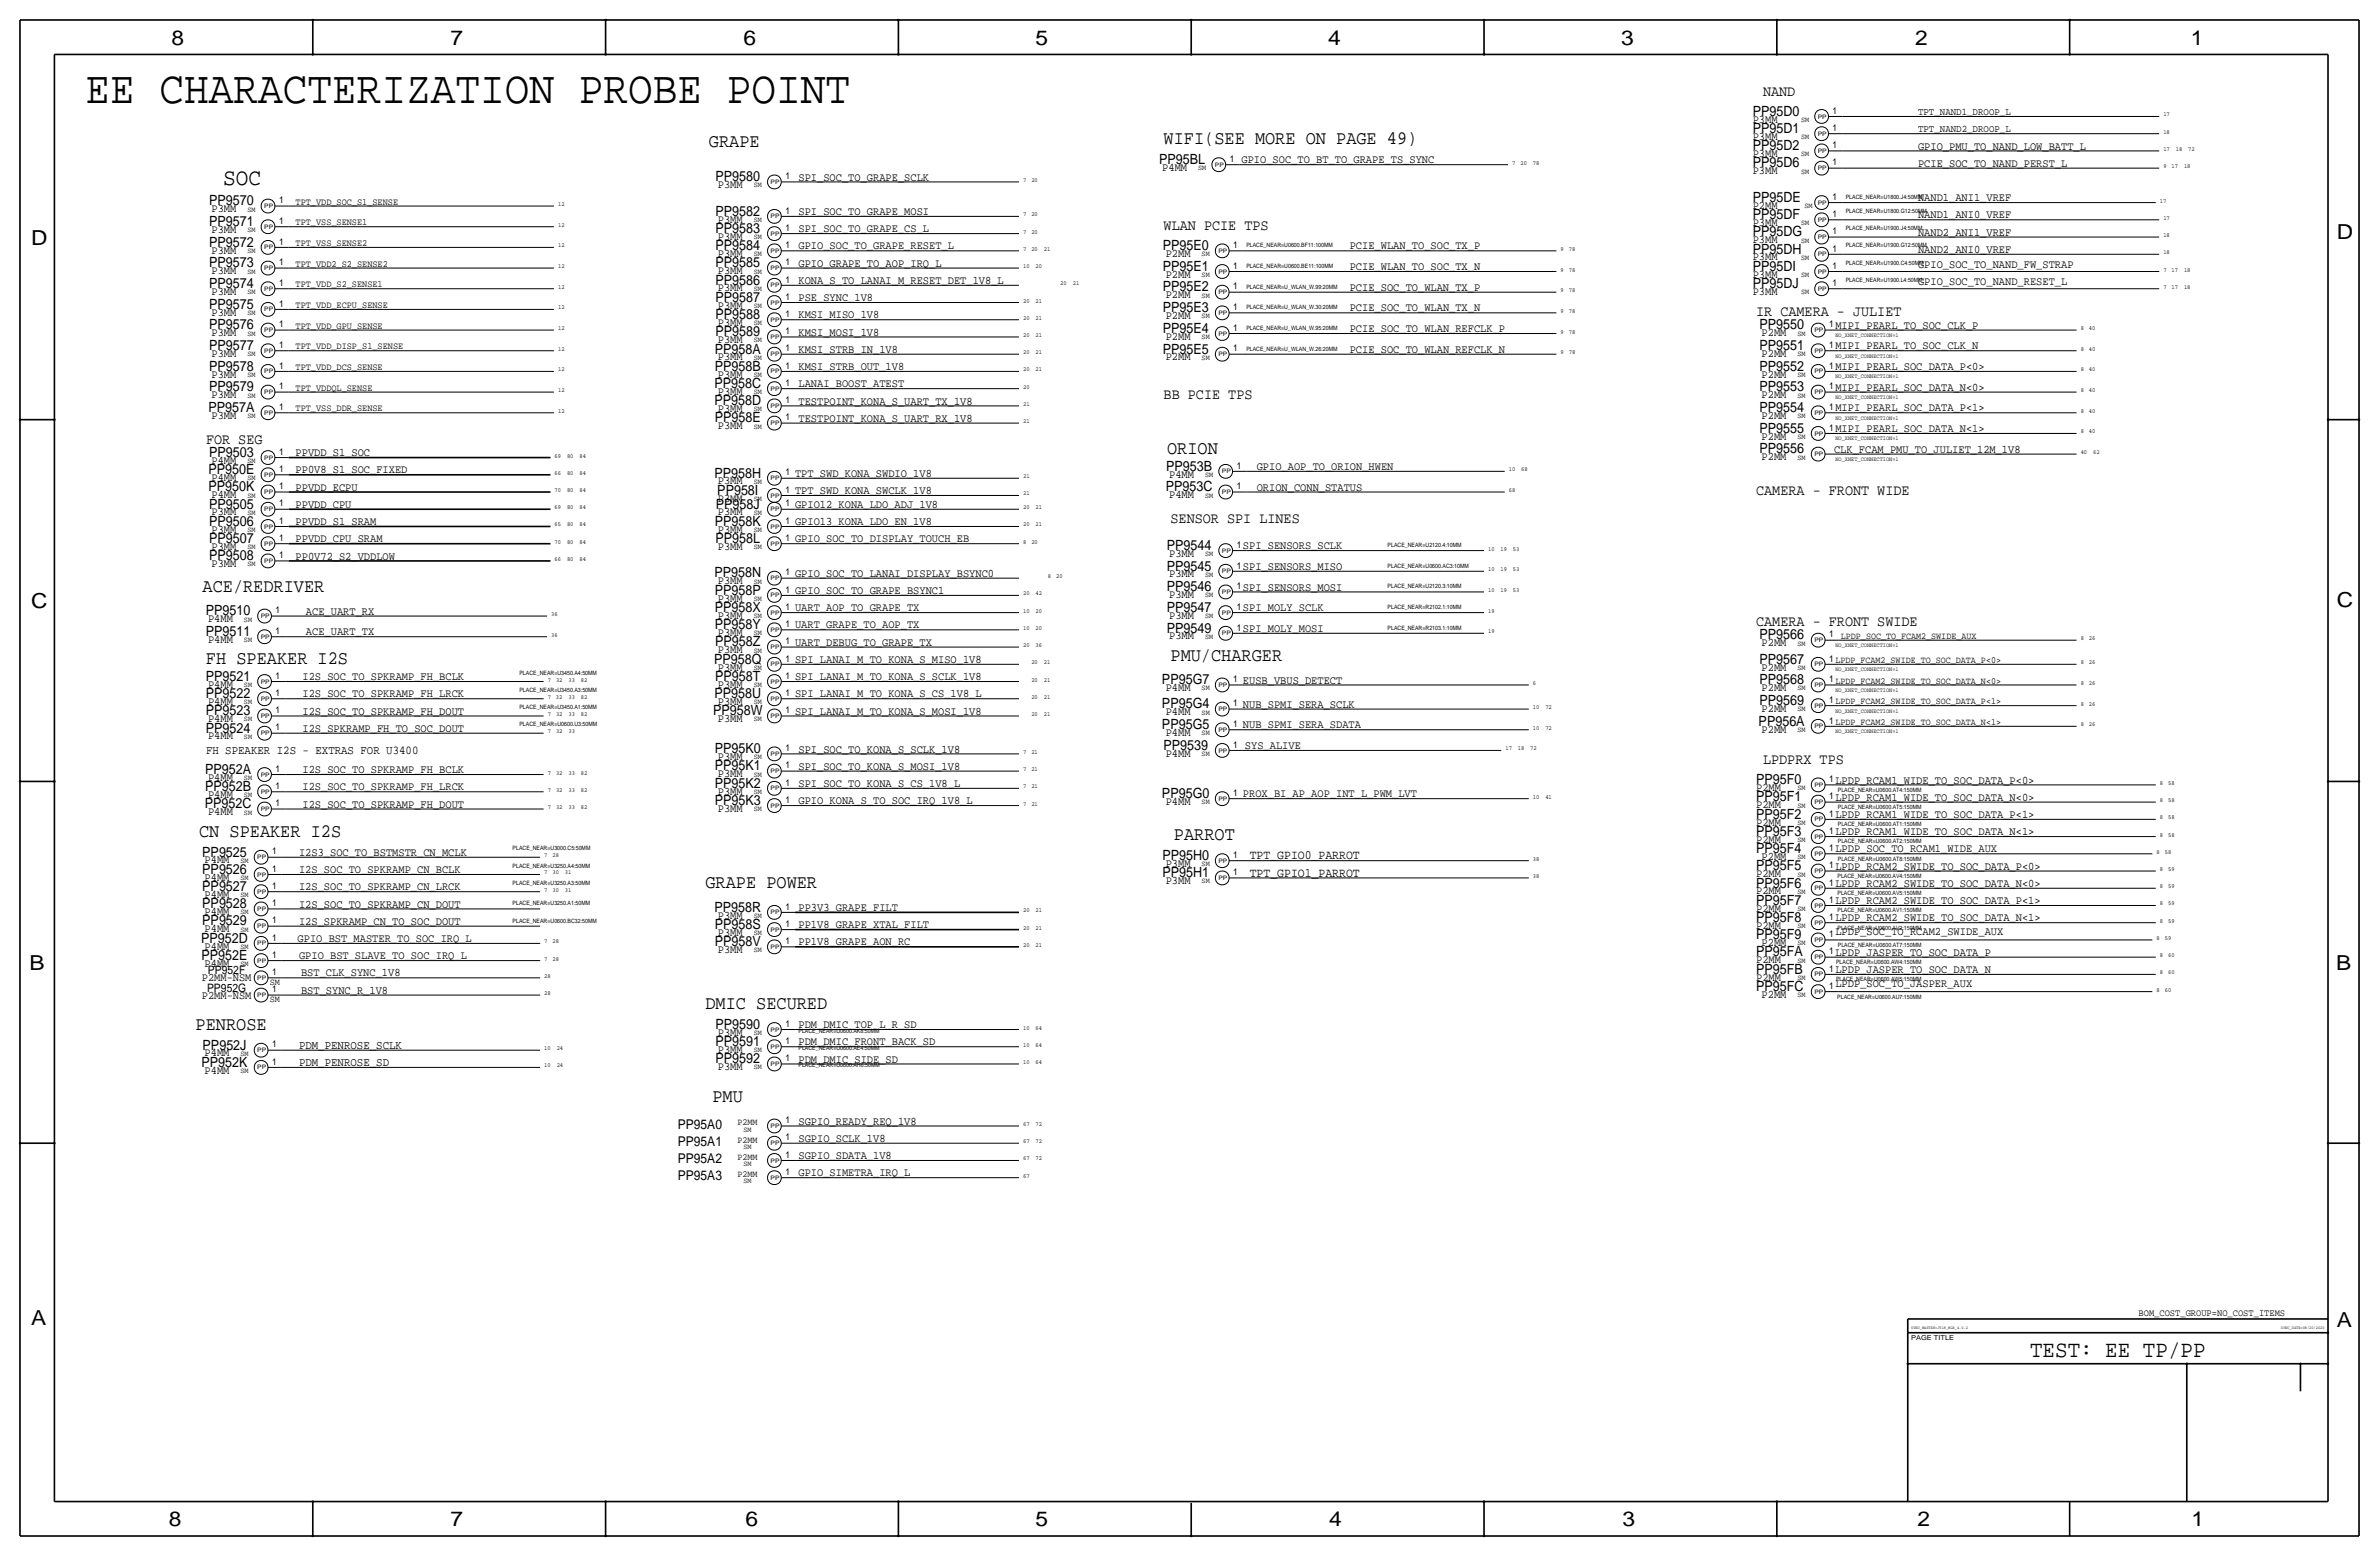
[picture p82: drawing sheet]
<svg xmlns="http://www.w3.org/2000/svg" width="877mm" height="574mm" viewBox="0 0 877 574" stroke-linecap="round" stroke-linejoin="round" font-family="sans-serif">
<defs><g id="words">
<text font-size="17" x="31.5" y="37.8">EE CHARACTERIZATION PROBE POINT</text>
<text font-size="8.7" x="82.3" y="68.3">SOC</text>
<text font-size="8.6" x="748.4" y="500.1">TEST: EE TP/PP</text>
<g font-size="7.6">
<text x="63.2" y="16.5">8</text>
<text x="166.1" y="16.5">7</text>
<text x="274.1" y="16.5">6</text>
<text x="381.8" y="16.5">5</text>
<text x="489.7" y="16.5">4</text>
<text x="597.7" y="16.5">3</text>
<text x="706.1" y="16.5">2</text>
<text x="807.7" y="16.5">1</text>
<text x="861.6" y="88.1">D</text>
<text x="11.4" y="90.4">D</text>
<text x="11.4" y="224.3">C</text>
<text x="861.6" y="223.8">C</text>
<text x="10.9" y="357.6">B</text>
<text x="861.3" y="357.4">B</text>
<text x="11.4" y="488.4">A</text>
<text x="861.6" y="489.2">A</text>
<text x="62.2" y="562.6">8</text>
<text x="166.1" y="562.6">7</text>
<text x="274.8" y="562.6">6</text>
<text x="381.8" y="562.6">5</text>
<text x="490" y="562.6">4</text>
<text x="598.2" y="562.6">3</text>
<text x="706.9" y="562.6">2</text>
<text x="808" y="562.6">1</text>
</g>
<g font-size="7">
<text x="429" y="53.1">WIFI(SEE MORE ON PAGE 49)</text>
<text x="261.4" y="54.4">GRAPE</text>
<text x="430.3" y="167.4">ORION</text>
<text x="74.7" y="218.2">ACE/REDRIVER</text>
<text x="75.9" y="244.9">FH SPEAKER I2S</text>
<text x="431.5" y="243.6">PMU/CHARGER</text>
<text x="73.4" y="308.4">CN SPEAKER I2S</text>
<text x="432.8" y="309.6">PARROT</text>
<text x="260.1" y="327.4">GRAPE POWER</text>
<text x="260.1" y="371.9">DMIC SECURED</text>
<text x="72.1" y="379.5">PENROSE</text>
<text x="262.6" y="406.1">PMU</text>
</g>
<g font-size="5.6">
<text x="650" y="35.3">NAND</text>
<text x="429" y="84.8">WLAN PCIE TPS</text>
<text x="647.4" y="116.6">IR CAMERA - JULIET</text>
<text x="429" y="147.1">BB PCIE TPS</text>
<text x="75.9" y="163.6">FOR SEG</text>
<text x="647.4" y="182.6">CAMERA - FRONT WIDE</text>
<text x="431.5" y="192.8">SENSOR SPI LINES</text>
<text x="647.4" y="230.9">CAMERA - FRONT SWIDE</text>
<text x="650" y="281.7">LPDPRX TPS</text>
</g>
<g font-size="5.2">
<text x="646.2" y="42.7">PP95D0</text>
<text x="646.2" y="49">PP95D1</text>
<text x="646.2" y="55.4">PP95D2</text>
<text x="427.4" y="60.5">PP95BL</text>
<text x="646.2" y="61.7">PP95D6</text>
<text x="263.8" y="66.8">PP9580</text>
<text x="77.1" y="75.7">PP9570</text>
<text x="646.2" y="74.4">PP95DE</text>
<text x="77.1" y="83.3">PP9571</text>
<text x="263.8" y="79.5">PP9582</text>
<text x="646.2" y="80.8">PP95DF</text>
<text x="263.8" y="85.9">PP9583</text>
<text x="646.2" y="87.1">PP95DG</text>
<text x="77.1" y="90.9">PP9572</text>
<text x="263.8" y="92.2">PP9584</text>
<text x="428.6" y="92.2">PP95E0</text>
<text x="646.2" y="93.5">PP95DH</text>
<text x="77.1" y="98.6">PP9573</text>
<text x="263.8" y="98.6">PP9585</text>
<text x="428.6" y="99.8">PP95E1</text>
<text x="646.2" y="99.8">PP95DI</text>
<text x="77.1" y="106.2">PP9574</text>
<text x="263.8" y="104.9">PP9586</text>
<text x="428.6" y="107.4">PP95E2</text>
<text x="646.2" y="106.2">PP95DJ</text>
<text x="77.1" y="113.8">PP9575</text>
<text x="263.8" y="111.3">PP9587</text>
<text x="263.8" y="117.6">PP9588</text>
<text x="428.6" y="115.1">PP95E3</text>
<text x="77.1" y="121.4">PP9576</text>
<text x="263.8" y="124">PP9589</text>
<text x="428.6" y="122.7">PP95E4</text>
<text x="648.6" y="121.4">PP9550</text>
<text x="77.1" y="129">PP9577</text>
<text x="263.5" y="130.3">PP958A</text>
<text x="428.6" y="130.3">PP95E5</text>
<text x="648.6" y="129">PP9551</text>
<text x="77.1" y="136.7">PP9578</text>
<text x="263.5" y="136.7">PP958B</text>
<text x="648.6" y="136.7">PP9552</text>
<text x="263.4" y="143">PP958C</text>
<text x="77.1" y="144.3">PP9579</text>
<text x="263.4" y="149.4">PP958D</text>
<text x="648.6" y="144.3">PP9553</text>
<text x="76.9" y="151.9">PP957A</text>
<text x="263.5" y="155.7">PP958E</text>
<text x="648.6" y="151.9">PP9554</text>
<text x="648.6" y="159.5">PP9555</text>
<text x="648.6" y="167.1">PP9556</text>
<text x="77.1" y="168.4">PP9503</text>
<text x="429.9" y="173.5">PP953B</text>
<text x="76.9" y="174.8">PP950E</text>
<text x="263.4" y="176">PP958H</text>
<text x="76.9" y="181.1">PP950K</text>
<text x="264.4" y="182.4">PP958I</text>
<text x="429.8" y="181.1">PP953C</text>
<text x="77.1" y="187.5">PP9505</text>
<text x="263.9" y="187.5">PP958J</text>
<text x="77.1" y="193.8">PP9506</text>
<text x="263.5" y="193.8">PP958K</text>
<text x="77.1" y="200.2">PP9507</text>
<text x="263.8" y="200.2">PP958L</text>
<text x="430.2" y="202.7">PP9544</text>
<text x="77.1" y="206.5">PP9508</text>
<text x="263.4" y="212.9">PP958N</text>
<text x="430.2" y="210.3">PP9545</text>
<text x="263.5" y="219.2">PP958P</text>
<text x="430.2" y="217.9">PP9546</text>
<text x="75.8" y="226.8">PP9510</text>
<text x="263.5" y="225.6">PP958X</text>
<text x="430.2" y="225.6">PP9547</text>
<text x="263.5" y="231.9">PP958Y</text>
<text x="430.2" y="233.2">PP9549</text>
<text x="75.8" y="234.4">PP9511</text>
<text x="263.7" y="238.3">PP958Z</text>
<text x="648.6" y="235.7">PP9566</text>
<text x="263.3" y="244.6">PP958Q</text>
<text x="648.6" y="244.6">PP9567</text>
<text x="75.8" y="251">PP9521</text>
<text x="263.7" y="251">PP958T</text>
<text x="75.8" y="257.3">PP9522</text>
<text x="263.4" y="257.3">PP958U</text>
<text x="428.4" y="252.2">PP95G7</text>
<text x="648.6" y="252.2">PP9568</text>
<text x="75.8" y="263.7">PP9523</text>
<text x="262.9" y="263.7">PP958W</text>
<text x="428.4" y="261.1">PP95G4</text>
<text x="648.6" y="259.8">PP9569</text>
<text x="428.4" y="268.7">PP95G5</text>
<text x="648.4" y="267.5">PP956A</text>
<text x="75.8" y="270">PP9524</text>
<text x="263.5" y="277.6">PP95K0</text>
<text x="428.9" y="276.4">PP9539</text>
<text x="75.6" y="285.2">PP952A</text>
<text x="263.5" y="284">PP95K1</text>
<text x="75.6" y="291.6">PP952B</text>
<text x="263.5" y="290.3">PP95K2</text>
<text x="647.4" y="289.1">PP95F0</text>
<text x="75.5" y="297.9">PP952C</text>
<text x="263.5" y="296.7">PP95K3</text>
<text x="428.4" y="294.1">PP95G0</text>
<text x="647.4" y="295.4">PP95F1</text>
<text x="647.4" y="301.8">PP95F2</text>
<text x="647.4" y="308.1">PP95F3</text>
<text x="74.6" y="315.7">PP9525</text>
<text x="428.5" y="317">PP95H0</text>
<text x="647.4" y="314.5">PP95F4</text>
<text x="74.6" y="322.1">PP9526</text>
<text x="428.5" y="323.3">PP95H1</text>
<text x="647.4" y="320.8">PP95F5</text>
<text x="74.6" y="328.4">PP9527</text>
<text x="647.4" y="327.2">PP95F6</text>
<text x="74.6" y="334.8">PP9528</text>
<text x="647.4" y="333.5">PP95F7</text>
<text x="74.6" y="341.1">PP9529</text>
<text x="263.4" y="336">PP958R</text>
<text x="647.4" y="339.9">PP95F8</text>
<text x="74.2" y="347.5">PP952D</text>
<text x="263.5" y="342.4">PP958S</text>
<text x="647.4" y="346.2">PP95F9</text>
<text x="74.3" y="353.8">PP952E</text>
<text x="263.5" y="348.7">PP958V</text>
<text x="647.4" y="352.6">PP95FA</text>
<text x="647.4" y="358.9">PP95FB</text>
<text x="647.4" y="365.3">PP95FC</text>
<text x="263.8" y="379.2">PP9590</text>
<text x="74.7" y="386.8">PP952J</text>
<text x="263.8" y="385.6">PP9591</text>
<text x="74.3" y="393.2">PP952K</text>
<text x="263.8" y="391.9">PP9592</text>
</g>
<g font-size="5">
<text x="249.9" y="416.1">PP95A0</text>
<text x="249.9" y="422.4">PP95A1</text>
<text x="249.9" y="428.8">PP95A2</text>
<text x="249.9" y="435.1">PP95A3</text>
</g>
<g font-size="4.7">
<text x="460.8" y="316.7">TPT_GPIO0_PARROT</text>
<text x="460.8" y="323.1">TPT_GPIO1_PARROT</text>
</g>
<g font-size="4.4">
<text x="75.9" y="277.9">FH SPEAKER I2S - EXTRAS FOR U3400</text>
<text x="110.2" y="386.6">PDM_PENROSE_SCLK</text>
<text x="110.2" y="392.9">PDM_PENROSE_SD</text>
</g>
<g font-size="4.3">
<text x="646.2" y="45.2">P3MM</text>
<text x="646.2" y="51.6">P3MM</text>
<text x="646.2" y="57.9">P3MM</text>
<text x="707.1" y="55.1">GPIO_PMU_TO_NAND_LOW_BATT_L</text>
<text x="428.5" y="63">P4MM</text>
<text x="457.7" y="60.2">GPIO_SOC_TO_BT_TO_GRAPE_TS_SYNC</text>
<text x="646.2" y="64.3">P3MM</text>
<text x="707.1" y="61.5">PCIE_SOC_TO_NAND_PERST_L</text>
<text x="264.7" y="69.3">P3MM</text>
<text x="294.4" y="66.5">SPI_SOC_TO_GRAPE_SCLK</text>
<text x="646.2" y="77">P2MM</text>
<text x="707.1" y="74.2">NAND1_ANI1_VREF</text>
<text x="78" y="78.2">P3MM</text>
<text x="264.7" y="82">P3MM</text>
<text x="294.4" y="79.2">SPI_SOC_TO_GRAPE_MOSI</text>
<text x="646.2" y="83.3">P3MM</text>
<text x="707.1" y="80.5">NAND1_ANI0_VREF</text>
<text x="78" y="85.9">P3MM</text>
<text x="264.7" y="88.4">P3MM</text>
<text x="294.4" y="85.6">SPI_SOC_TO_GRAPE_CS_L</text>
<text x="646.2" y="89.7">P3MM</text>
<text x="707.1" y="86.9">NAND2_ANI1_VREF</text>
<text x="78" y="93.5">P3MM</text>
<text x="264.7" y="94.7">P3MM</text>
<text x="294.4" y="91.9">GPIO_SOC_TO_GRAPE_RESET_L</text>
<text x="429.8" y="94.7">P2MM</text>
<text x="497.6" y="91.9">PCIE_WLAN_TO_SOC_TX_P</text>
<text x="707.1" y="93.2">NAND2_ANI0_VREF</text>
<text x="78" y="101.1">P3MM</text>
<text x="264.7" y="101.1">P3MM</text>
<text x="294.4" y="98.3">GPIO_GRAPE_TO_AOP_IRQ_L</text>
<text x="497.6" y="99.6">PCIE_WLAN_TO_SOC_TX_N</text>
<text x="646.2" y="96">P3MM</text>
<text x="707.1" y="98.8">GPIO_SOC_TO_NAND_FW_STRAP</text>
<text x="264.7" y="107.4">P3MM</text>
<text x="294.4" y="104.6">KONA_S_TO_LANAI_M_RESET_DET_1V8_L</text>
<text x="429.8" y="102.4">P2MM</text>
<text x="497.6" y="107.2">PCIE_SOC_TO_WLAN_TX_P</text>
<text x="646.2" y="102.4">P3MM</text>
<text x="707.1" y="105.2">GPIO_SOC_TO_NAND_RESET_L</text>
<text x="78" y="108.7">P3MM</text>
<text x="264.7" y="113.8">P3MM</text>
<text x="294.4" y="111">PSE_SYNC_1V8</text>
<text x="429.8" y="110">P2MM</text>
<text x="646.2" y="108.7">P3MM</text>
<text x="78" y="116.3">P3MM</text>
<text x="294.4" y="117.3">KMSI_MISO_1V8</text>
<text x="429.8" y="117.6">P2MM</text>
<text x="497.6" y="114.8">PCIE_SOC_TO_WLAN_TX_N</text>
<text x="78" y="124">P3MM</text>
<text x="264.7" y="120.1">P3MM</text>
<text x="294.4" y="123.7">KMSI_MOSI_1V8</text>
<text x="429.8" y="125.2">P2MM</text>
<text x="497.6" y="122.4">PCIE_SOC_TO_WLAN_REFCLK_P</text>
<text x="649.5" y="124">P2MM</text>
<text x="676.7" y="121.2">MIPI_PEARL_TO_SOC_CLK_P</text>
<text x="78" y="131.6">P3MM</text>
<text x="264.7" y="126.5">P3MM</text>
<text x="294.4" y="130">KMSI_STRB_IN_1V8</text>
<text x="497.6" y="130">PCIE_SOC_TO_WLAN_REFCLK_N</text>
<text x="649.5" y="131.6">P2MM</text>
<text x="676.7" y="128.8">MIPI_PEARL_TO_SOC_CLK_N</text>
<text x="264.7" y="132.8">P3MM</text>
<text x="294.4" y="136.4">KMSI_STRB_OUT_1V8</text>
<text x="429.8" y="132.8">P2MM</text>
<text x="676.7" y="136.4">MIPI_PEARL_SOC_DATA_P&lt;0&gt;</text>
<text x="78" y="139.2">P3MM</text>
<text x="264.7" y="139.2">P3MM</text>
<text x="294.4" y="142.7">LANAI_BOOST_ATEST</text>
<text x="649.5" y="139.2">P2MM</text>
<text x="78" y="146.8">P3MM</text>
<text x="264.7" y="145.5">P3MM</text>
<text x="294.4" y="149.1">TESTPOINT_KONA_S_UART_TX_1V8</text>
<text x="649.5" y="146.8">P2MM</text>
<text x="676.7" y="144">MIPI_PEARL_SOC_DATA_N&lt;0&gt;</text>
<text x="78" y="154.4">P3MM</text>
<text x="264.7" y="151.9">P3MM</text>
<text x="294.4" y="155.4">TESTPOINT_KONA_S_UART_RX_1V8</text>
<text x="649.5" y="154.4">P2MM</text>
<text x="676.7" y="151.6">MIPI_PEARL_SOC_DATA_P&lt;1&gt;</text>
<text x="264.7" y="158.2">P3MM</text>
<text x="676.7" y="159.3">MIPI_PEARL_SOC_DATA_N&lt;1&gt;</text>
<text x="649.5" y="162.1">P2MM</text>
<text x="676.2" y="166.9">CLK_FCAM_PMU_TO_JULIET_12M_1V8</text>
<text x="78" y="170.9">P4MM</text>
<text x="109" y="168.1">PPVDD_S1_SOC</text>
<text x="463.3" y="173.2">GPIO_AOP_TO_ORION_HWEN</text>
<text x="649.5" y="169.7">P2MM</text>
<text x="78" y="177.3">P4MM</text>
<text x="109" y="174.5">PP0V8_S1_SOC_FIXED</text>
<text x="264.7" y="178.6">P3MM</text>
<text x="293.1" y="175.8">TPT_SWD_KONA_SWDIO_1V8</text>
<text x="431" y="176">P4MM</text>
<text x="78" y="183.6">P4MM</text>
<text x="109" y="180.8">PPVDD_ECPU</text>
<text x="264.7" y="184.9">P3MM</text>
<text x="293.1" y="182.1">TPT_SWD_KONA_SWCLK_1V8</text>
<text x="431" y="183.6">P4MM</text>
<text x="463.3" y="180.8">ORION_CONN_STATUS</text>
<text x="78" y="190">P3MM</text>
<text x="109" y="187.2">PPVDD_CPU</text>
<text x="264.7" y="190">P3MM</text>
<text x="293.1" y="187.2">GPIO12_KONA_LDO_ADJ_1V8</text>
<text x="78" y="196.3">P3MM</text>
<text x="109" y="193.5">PPVDD_S1_SRAM</text>
<text x="264.7" y="196.3">P3MM</text>
<text x="293.1" y="193.5">GPIO13_KONA_LDO_EN_1V8</text>
<text x="78" y="202.7">P3MM</text>
<text x="109" y="199.9">PPVDD_CPU_SRAM</text>
<text x="264.7" y="202.7">P3MM</text>
<text x="293.1" y="199.9">GPIO_SOC_TO_DISPLAY_TOUCH_EB</text>
<text x="458.2" y="202.4">SPI_SENSORS_SCLK</text>
<text x="78" y="209">P3MM</text>
<text x="109" y="206.2">PP0V72_S2_VDDLOW</text>
<text x="431" y="205.2">P3MM</text>
<text x="264.7" y="215.4">P3MM</text>
<text x="293.1" y="212.6">GPIO_SOC_TO_LANAI_DISPLAY_BSYNC0</text>
<text x="431" y="212.9">P3MM</text>
<text x="458.2" y="210.1">SPI_SENSORS_MISO</text>
<text x="264.7" y="221.7">P3MM</text>
<text x="293.1" y="218.9">GPIO_SOC_TO_GRAPE_BSYNC1</text>
<text x="431" y="220.5">P3MM</text>
<text x="458.2" y="217.7">SPI_SENSORS_MOSI</text>
<text x="112.8" y="226.6">ACE_UART_RX</text>
<text x="293.1" y="225.3">UART_AOP_TO_GRAPE_TX</text>
<text x="458.2" y="225.3">SPI_MOLY_SCLK</text>
<text x="76.7" y="229.4">P4MM</text>
<text x="264.7" y="228.1">P3MM</text>
<text x="293.1" y="231.6">UART_GRAPE_TO_AOP_TX</text>
<text x="431" y="228.1">P3MM</text>
<text x="458.2" y="232.9">SPI_MOLY_MOSI</text>
<text x="76.7" y="237">P4MM</text>
<text x="112.8" y="234.2">ACE_UART_TX</text>
<text x="264.7" y="234.4">P3MM</text>
<text x="293.1" y="238">UART_DEBUG_TO_GRAPE_TX</text>
<text x="431" y="235.7">P3MM</text>
<text x="649.5" y="238.3">P2MM</text>
<text x="264.7" y="240.8">P3MM</text>
<text x="293.1" y="244.3">SPI_LANAI_M_TO_KONA_S_MISO_1V8</text>
<text x="111.5" y="250.7">I2S_SOC_TO_SPKRAMP_FH_BCLK</text>
<text x="264.7" y="247.1">P3MM</text>
<text x="293.1" y="250.7">SPI_LANAI_M_TO_KONA_S_SCLK_1V8</text>
<text x="458.2" y="252">EUSB_VBUS_DETECT</text>
<text x="649.5" y="247.1">P2MM</text>
<text x="76.7" y="253.5">P4MM</text>
<text x="111.5" y="257">I2S_SOC_TO_SPKRAMP_FH_LRCK</text>
<text x="264.7" y="253.5">P3MM</text>
<text x="293.1" y="257">SPI_LANAI_M_TO_KONA_S_CS_1V8_L</text>
<text x="429.8" y="254.8">P4MM</text>
<text x="649.5" y="254.8">P2MM</text>
<text x="76.7" y="259.8">P4MM</text>
<text x="111.5" y="263.4">I2S_SOC_TO_SPKRAMP_FH_DOUT</text>
<text x="264.7" y="259.8">P3MM</text>
<text x="293.1" y="263.4">SPI_LANAI_M_TO_KONA_S_MOSI_1V8</text>
<text x="429.8" y="263.7">P4MM</text>
<text x="458.2" y="260.9">NUB_SPMI_SERA_SCLK</text>
<text x="649.5" y="262.4">P2MM</text>
<text x="76.7" y="266.2">P4MM</text>
<text x="111.5" y="269.7">I2S_SPKRAMP_FH_TO_SOC_DOUT</text>
<text x="264.7" y="266.2">P3MM</text>
<text x="458.2" y="268.5">NUB_SPMI_SERA_SDATA</text>
<text x="76.7" y="272.5">P4MM</text>
<text x="429.8" y="271.3">P4MM</text>
<text x="649.5" y="270">P2MM</text>
<text x="264.7" y="280.2">P3MM</text>
<text x="294.4" y="277.4">SPI_SOC_TO_KONA_S_SCLK_1V8</text>
<text x="429.8" y="278.9">P4MM</text>
<text x="459" y="276.1">SYS_ALIVE</text>
<text x="76.7" y="287.8">P4MM</text>
<text x="111.5" y="285">I2S_SOC_TO_SPKRAMP_FH_BCLK</text>
<text x="264.7" y="286.5">P3MM</text>
<text x="294.4" y="283.7">SPI_SOC_TO_KONA_S_MOSI_1V8</text>
<text x="111.5" y="291.3">I2S_SOC_TO_SPKRAMP_FH_LRCK</text>
<text x="264.7" y="292.9">P3MM</text>
<text x="294.4" y="290.1">SPI_SOC_TO_KONA_S_CS_1V8_L</text>
<text x="458.2" y="293.9">PROX_BI_AP_AOP_INT_L_PWM_LVT</text>
<text x="647.4" y="291.6">P2MM</text>
<text x="676.7" y="288.8">LPDP_RCAM1_WIDE_TO_SOC_DATA_P&lt;0&gt;</text>
<text x="76.7" y="294.1">P4MM</text>
<text x="111.5" y="297.7">I2S_SOC_TO_SPKRAMP_FH_DOUT</text>
<text x="264.7" y="299.2">P3MM</text>
<text x="294.4" y="296.4">GPIO_KONA_S_TO_SOC_IRQ_1V8_L</text>
<text x="429.8" y="296.7">P4MM</text>
<text x="647.4" y="297.9">P2MM</text>
<text x="676.7" y="295.1">LPDP_RCAM1_WIDE_TO_SOC_DATA_N&lt;0&gt;</text>
<text x="76.7" y="300.5">P4MM</text>
<text x="647.4" y="304.3">P2MM</text>
<text x="676.7" y="301.5">LPDP_RCAM1_WIDE_TO_SOC_DATA_P&lt;1&gt;</text>
<text x="647.4" y="310.6">P2MM</text>
<text x="676.7" y="307.8">LPDP_RCAM1_WIDE_TO_SOC_DATA_N&lt;1&gt;</text>
<text x="110.2" y="315.5">I2S3_SOC_TO_BSTMSTR_CN_MCLK</text>
<text x="649.5" y="317">P2MM</text>
<text x="676.7" y="314.2">LPDP_SOC_TO_RCAM1_WIDE_AUX</text>
<text x="75.4" y="318.3">P4MM</text>
<text x="110.2" y="321.8">I2S_SOC_TO_SPKRAMP_CN_BCLK</text>
<text x="429.8" y="319.5">P3MM</text>
<text x="647.4" y="323.3">P2MM</text>
<text x="676.7" y="320.5">LPDP_RCAM2_SWIDE_TO_SOC_DATA_P&lt;0&gt;</text>
<text x="75.4" y="324.6">P4MM</text>
<text x="110.2" y="328.2">I2S_SOC_TO_SPKRAMP_CN_LRCK</text>
<text x="429.8" y="325.9">P3MM</text>
<text x="647.4" y="329.7">P2MM</text>
<text x="676.7" y="326.9">LPDP_RCAM2_SWIDE_TO_SOC_DATA_N&lt;0&gt;</text>
<text x="75.4" y="331">P4MM</text>
<text x="110.2" y="334.5">I2S_SOC_TO_SPKRAMP_CN_DOUT</text>
<text x="294.4" y="335.8">PP3V3_GRAPE_FILT</text>
<text x="676.7" y="333.2">LPDP_RCAM2_SWIDE_TO_SOC_DATA_P&lt;1&gt;</text>
<text x="75.4" y="337.3">P4MM</text>
<text x="110.2" y="340.9">I2S_SPKRAMP_CN_TO_SOC_DOUT</text>
<text x="264.7" y="338.6">P3MM</text>
<text x="647.4" y="336">P2MM</text>
<text x="676.7" y="339.6">LPDP_RCAM2_SWIDE_TO_SOC_DATA_N&lt;1&gt;</text>
<text x="75.4" y="343.7">P4MM</text>
<text x="109.7" y="347.2">GPIO_BST_MASTER_TO_SOC_IRQ_L</text>
<text x="264.7" y="344.9">P3MM</text>
<text x="294.4" y="342.1">PP1V8_GRAPE_XTAL_FILT</text>
<text x="647.4" y="342.4">P2MM</text>
<text x="676.7" y="344.7">LPDP_SOC_TO_RCAM2_SWIDE_AUX</text>
<text x="75.4" y="350">P4MM</text>
<text x="110.2" y="353.6">GPIO_BST_SLAVE_TO_SOC_IRQ_L</text>
<text x="264.7" y="351.3">P3MM</text>
<text x="294.4" y="348.5">PP1V8_GRAPE_AON_RC</text>
<text x="649.5" y="348.7">P2MM</text>
<text x="676.7" y="352.3">LPDP_JASPER_TO_SOC_DATA_P</text>
<text x="75.4" y="356.4">P4MM</text>
<text x="76.7" y="359.2">PP952F</text>
<text x="111" y="359.9">BST_CLK_SYNC_1V8</text>
<text x="647.4" y="355.1">P2MM</text>
<text x="676.7" y="358.6">LPDP_JASPER_TO_SOC_DATA_N</text>
<text x="74.4" y="361.7">P2MM-NSM</text>
<text x="76.3" y="365.5">PP952G</text>
<text x="647.4" y="361.4">P2MM</text>
<text x="676.7" y="363.7">LPDP_SOC_TO_JASPER_AUX</text>
<text x="74.4" y="368">P2MM-NSM</text>
<text x="111" y="366.3">BST_SYNC_R_1V8</text>
<text x="649.5" y="367.8">P2MM</text>
<text x="264.7" y="381.8">P3MM</text>
<text x="294.4" y="379">PDM_DMIC_TOP_L_R_SD</text>
<text x="75.4" y="389.4">P4MM</text>
<text x="264.7" y="388.1">P3MM</text>
<text x="294.4" y="385.3">PDM_DMIC_FRONT_BACK_SD</text>
<text x="75.4" y="395.7">P4MM</text>
<text x="264.7" y="394.5">P3MM</text>
<text x="294.4" y="391.7">PDM_DMIC_SIDE_SD</text>
<text x="294.4" y="414.5">SGPIO_READY_REQ_1V8</text>
<text x="294.4" y="420.9">SGPIO_SCLK_1V8</text>
<text x="294.4" y="427.2">SGPIO_SDATA_1V8</text>
<text x="294.4" y="433.6">GPIO_SIMETRA_IRQ_L</text>
</g>
<g font-size="3.8">
<text x="707.1" y="42.4">TPT_NAND1_DROOP_L</text>
<text x="707.1" y="48.8">TPT_NAND2_DROOP_L</text>
</g>
<text font-size="3.6" x="788.4" y="484.9">BOM_COST_GROUP=NO_COST_ITEMS</text>
<g font-size="3.5">
<text x="675.6" y="41.9">1</text>
<text x="675.6" y="48.3">1</text>
<text x="453.4" y="59.7">1</text>
<text x="675.6" y="54.6">1</text>
<text x="675.6" y="61">1</text>
<text x="289.6" y="66">1</text>
<text x="102.9" y="74.9">1</text>
<text x="109" y="75.4">TPT_VDD_SOC_S1_SENSE</text>
<text x="675.6" y="73.7">1</text>
<text x="102.9" y="82.6">1</text>
<text x="109" y="83.1">TPT_VSS_SENSE1</text>
<text x="289.6" y="78.7">1</text>
<text x="675.6" y="80">1</text>
<text x="289.6" y="85.1">1</text>
<text x="675.6" y="86.4">1</text>
<text x="102.9" y="90.2">1</text>
<text x="109" y="90.7">TPT_VSS_SENSE2</text>
<text x="289.6" y="91.4">1</text>
<text x="454.7" y="91.4">1</text>
<text x="675.6" y="92.7">1</text>
<text x="102.9" y="97.8">1</text>
<text x="109" y="98.3">TPT_VDD2_S2_SENSE2</text>
<text x="289.6" y="97.8">1</text>
<text x="454.7" y="99.1">1</text>
<text x="675.6" y="99.1">1</text>
<text x="102.9" y="105.4">1</text>
<text x="109" y="105.9">TPT_VDD_S2_SENSE1</text>
<text x="289.6" y="104.1">1</text>
<text x="454.7" y="106.7">1</text>
<text x="675.6" y="105.4">1</text>
<text x="102.9" y="113">1</text>
<text x="109" y="113.5">TPT_VDD_ECPU_SENSE</text>
<text x="289.6" y="110.5">1</text>
<text x="289.6" y="116.8">1</text>
<text x="454.7" y="114.3">1</text>
<text x="102.9" y="120.7">1</text>
<text x="109" y="121.2">TPT_VDD_GPU_SENSE</text>
<text x="289.6" y="123.2">1</text>
<text x="454.7" y="121.9">1</text>
<text x="674.4" y="120.7">1</text>
<text x="102.9" y="128.3">1</text>
<text x="109" y="128.8">TPT_VDD_DISP_S1_SENSE</text>
<text x="289.6" y="129.5">1</text>
<text x="454.7" y="129.5">1</text>
<text x="674.4" y="128.3">1</text>
<text x="102.9" y="135.9">1</text>
<text x="109" y="136.4">TPT_VDD_DCS_SENSE</text>
<text x="289.6" y="135.9">1</text>
<text x="674.4" y="135.9">1</text>
<text x="102.9" y="143.5">1</text>
<text x="289.6" y="142.2">1</text>
<text x="674.4" y="143.5">1</text>
<text x="109" y="144">TPT_VDDQL_SENSE</text>
<text x="289.6" y="148.6">1</text>
<text x="102.9" y="151.1">1</text>
<text x="109" y="151.6">TPT_VSS_DDR_SENSE</text>
<text x="289.6" y="154.9">1</text>
<text x="674.4" y="151.1">1</text>
<text x="674.4" y="158.7">1</text>
<text x="102.9" y="167.6">1</text>
<text x="102.9" y="174">1</text>
<text x="455.9" y="172.7">1</text>
<text x="289.6" y="175.3">1</text>
<text x="102.9" y="180.3">1</text>
<text x="289.6" y="181.6">1</text>
<text x="455.9" y="180.3">1</text>
<text x="102.9" y="186.7">1</text>
<text x="289.6" y="186.7">1</text>
<text x="102.9" y="193">1</text>
<text x="289.6" y="193">1</text>
<text x="102.9" y="199.4">1</text>
<text x="289.6" y="199.4">1</text>
<text x="455.9" y="201.9">1</text>
<text x="102.9" y="205.7">1</text>
<text x="455.9" y="209.5">1</text>
<text x="289.6" y="212.1">1</text>
<text x="289.6" y="218.4">1</text>
<text x="455.9" y="217.2">1</text>
<text x="101.6" y="226.1">1</text>
<text x="289.6" y="224.8">1</text>
<text x="455.9" y="224.8">1</text>
<text x="101.6" y="233.7">1</text>
<text x="289.6" y="231.1">1</text>
<text x="455.9" y="232.4">1</text>
<text x="289.6" y="237.5">1</text>
<text x="674.4" y="235">1</text>
<text x="678.7" y="235.5">LPDP_SOC_TO_FCAM2_SWIDE_AUX</text>
<text x="289.6" y="243.8">1</text>
<text x="674.4" y="243.8">1LPDP_FCAM2_SWIDE_TO_SOC_DATA_P&lt;0&gt;</text>
<text x="101.6" y="250.2">1</text>
<text x="289.6" y="250.2">1</text>
<text x="454.7" y="251.5">1</text>
<text x="674.4" y="251.5">1LPDP_FCAM2_SWIDE_TO_SOC_DATA_N&lt;0&gt;</text>
<text x="101.6" y="256.5">1</text>
<text x="289.6" y="256.5">1</text>
<text x="101.6" y="262.9">1</text>
<text x="289.6" y="262.9">1</text>
<text x="454.7" y="260.4">1</text>
<text x="674.4" y="259.1">1LPDP_FCAM2_SWIDE_TO_SOC_DATA_P&lt;1&gt;</text>
<text x="101.6" y="269.2">1</text>
<text x="454.7" y="268">1</text>
<text x="674.4" y="266.7">1LPDP_FCAM2_SWIDE_TO_SOC_DATA_N&lt;1&gt;</text>
<text x="454.7" y="275.6">1</text>
<text x="289.6" y="276.9">1</text>
<text x="101.6" y="284.5">1</text>
<text x="289.6" y="283.2">1</text>
<text x="101.6" y="290.8">1</text>
<text x="289.6" y="289.6">1</text>
<text x="454.7" y="293.4">1</text>
<text x="674.4" y="288.3">1</text>
<text x="101.6" y="297.2">1</text>
<text x="289.6" y="295.9">1</text>
<text x="674.4" y="294.6">1</text>
<text x="674.4" y="301">1</text>
<text x="674.4" y="307.3">1</text>
<text x="100.3" y="315">1</text>
<text x="454.7" y="316.2">1</text>
<text x="674.4" y="313.7">1</text>
<text x="100.3" y="321.3">1</text>
<text x="454.7" y="322.6">1</text>
<text x="674.4" y="320">1</text>
<text x="100.3" y="327.7">1</text>
<text x="674.4" y="326.4">1</text>
<text x="100.3" y="334">1</text>
<text x="289.6" y="335.3">1</text>
<text x="674.4" y="332.7">1</text>
<text x="100.3" y="340.4">1</text>
<text x="289.6" y="341.6">1</text>
<text x="674.4" y="339.1">1</text>
<text x="100.3" y="346.7">1</text>
<text x="289.6" y="348">1</text>
<text x="674.4" y="345.4">1</text>
<text x="100.3" y="353.1">1</text>
<text x="674.4" y="351.8">1</text>
<text x="100.3" y="359.4">1</text>
<text x="674.4" y="358.1">1</text>
<text x="99.5" y="363">SM</text>
<text x="100.3" y="365.8">1</text>
<text x="674.4" y="364.5">1</text>
<text x="99.5" y="369.3">SM</text>
<text x="289.6" y="378.5">1</text>
<text x="100.3" y="386.1">1</text>
<text x="289.6" y="384.8">1</text>
<text x="100.3" y="392.4">1</text>
<text x="289.6" y="391.2">1</text>
<text x="271.9" y="414.8">P2MM</text>
<text x="289.6" y="414">1</text>
<text x="271.9" y="421.1">P2MM</text>
<text x="289.6" y="420.4">1</text>
<text x="271.9" y="427.5">P2MM</text>
<text x="289.6" y="426.7">1</text>
<text x="271.9" y="433.8">P2MM</text>
<text x="289.6" y="433.1">1</text>
</g>
<g font-size="2.8">
<text x="664" y="45">SM</text>
<text x="664" y="51.3">SM</text>
<text x="664" y="57.7">SM</text>
<text x="441.7" y="62.7">SM</text>
<text x="664" y="64">SM</text>
<text x="277.9" y="69.1">SM</text>
<text x="91.2" y="78">SM</text>
<text x="665.3" y="76.7">SM</text>
<text x="277.9" y="81.8">SM</text>
<text x="664" y="83.1">SM</text>
<text x="91.2" y="85.6">SM</text>
<text x="277.9" y="88.1">SM</text>
<text x="664" y="89.4">SM</text>
<text x="91.2" y="93.2">SM</text>
<text x="277.9" y="94.5">SM</text>
<text x="443" y="94.5">SM</text>
<text x="664" y="95.8">SM</text>
<text x="91.2" y="100.8">SM</text>
<text x="277.9" y="100.8">SM</text>
<text x="277.9" y="107.2">SM</text>
<text x="443" y="102.1">SM</text>
<text x="664" y="102.1">SM</text>
<text x="91.2" y="108.5">SM</text>
<text x="277.9" y="113.5">SM</text>
<text x="443" y="109.7">SM</text>
<text x="664" y="108.5">SM</text>
<text x="91.2" y="116.1">SM</text>
<text x="277.9" y="119.9">SM</text>
<text x="443" y="117.3">SM</text>
<text x="91.2" y="123.7">SM</text>
<text x="443" y="125">SM</text>
<text x="662.7" y="123.7">SM</text>
<text x="91.2" y="131.3">SM</text>
<text x="277.9" y="126.2">SM</text>
<text x="662.7" y="131.3">SM</text>
<text x="277.9" y="132.6">SM</text>
<text x="443" y="132.6">SM</text>
<text x="91.2" y="138.9">SM</text>
<text x="277.9" y="138.9">SM</text>
<text x="662.7" y="138.9">SM</text>
<text x="91.2" y="146.6">SM</text>
<text x="277.9" y="145.3">SM</text>
<text x="662.7" y="146.6">SM</text>
<text x="91.2" y="154.2">SM</text>
<text x="277.9" y="151.6">SM</text>
<text x="662.7" y="154.2">SM</text>
<text x="277.9" y="158">SM</text>
<text x="662.7" y="161.8">SM</text>
<text x="91.2" y="170.7">SM</text>
<text x="662.7" y="169.4">SM</text>
<text x="91.2" y="177">SM</text>
<text x="277.9" y="178.3">SM</text>
<text x="444.3" y="175.8">SM</text>
<text x="91.2" y="183.4">SM</text>
<text x="277.9" y="184.7">SM</text>
<text x="444.3" y="183.4">SM</text>
<text x="91.2" y="189.7">SM</text>
<text x="277.9" y="189.7">SM</text>
<text x="91.2" y="196.1">SM</text>
<text x="277.9" y="196.1">SM</text>
<text x="91.2" y="202.4">SM</text>
<text x="277.9" y="202.4">SM</text>
<text x="91.2" y="208.8">SM</text>
<text x="444.3" y="205">SM</text>
<text x="277.9" y="215.1">SM</text>
<text x="444.3" y="212.6">SM</text>
<text x="277.9" y="221.5">SM</text>
<text x="444.3" y="220.2">SM</text>
<text x="277.9" y="227.8">SM</text>
<text x="444.3" y="227.8">SM</text>
<text x="90" y="229.1">SM</text>
<text x="90" y="236.7">SM</text>
<text x="277.9" y="234.2">SM</text>
<text x="444.3" y="235.5">SM</text>
<text x="662.7" y="238">SM</text>
<text x="277.9" y="240.5">SM</text>
<text x="277.9" y="246.9">SM</text>
<text x="662.7" y="246.9">SM</text>
<text x="90" y="253.2">SM</text>
<text x="277.9" y="253.2">SM</text>
<text x="443" y="254.5">SM</text>
<text x="662.7" y="254.5">SM</text>
<text x="90" y="259.6">SM</text>
<text x="277.9" y="259.6">SM</text>
<text x="443" y="263.4">SM</text>
<text x="662.7" y="262.1">SM</text>
<text x="90" y="265.9">SM</text>
<text x="277.9" y="265.9">SM</text>
<text x="662.7" y="269.7">SM</text>
<text x="90" y="272.3">SM</text>
<text x="443" y="271">SM</text>
<text x="277.9" y="279.9">SM</text>
<text x="443" y="278.6">SM</text>
<text x="90" y="287.5">SM</text>
<text x="277.9" y="286.3">SM</text>
<text x="90" y="293.9">SM</text>
<text x="277.9" y="292.6">SM</text>
<text x="662.7" y="291.3">SM</text>
<text x="277.9" y="299">SM</text>
<text x="443" y="296.4">SM</text>
<text x="662.7" y="297.7">SM</text>
<text x="90" y="300.2">SM</text>
<text x="662.7" y="304">SM</text>
<text x="662.7" y="310.4">SM</text>
<text x="662.7" y="316.7">SM</text>
<text x="88.7" y="318">SM</text>
<text x="443" y="319.3">SM</text>
<text x="662.7" y="323.1">SM</text>
<text x="88.7" y="324.4">SM</text>
<text x="443" y="325.6">SM</text>
<text x="662.7" y="329.4">SM</text>
<text x="88.7" y="330.7">SM</text>
<text x="662.7" y="335.8">SM</text>
<text x="88.7" y="337.1">SM</text>
<text x="277.9" y="338.3">SM</text>
<text x="88.7" y="343.4">SM</text>
<text x="277.9" y="344.7">SM</text>
<text x="662.7" y="342.1">SM</text>
<text x="88.7" y="349.8">SM</text>
<text x="277.9" y="351">SM</text>
<text x="662.7" y="348.5">SM</text>
<text x="88.7" y="356.1">SM</text>
<text x="662.7" y="354.8">SM</text>
<text x="662.7" y="361.2">SM</text>
<text x="662.7" y="367.5">SM</text>
<text x="277.9" y="381.5">SM</text>
<text x="88.7" y="389.1">SM</text>
<text x="277.9" y="387.9">SM</text>
<text x="88.7" y="395.5">SM</text>
<text x="277.9" y="394.2">SM</text>
<text x="274.1" y="417.1">SM</text>
<text x="274.1" y="423.4">SM</text>
<text x="274.1" y="429.8">SM</text>
<text x="274.1" y="436.1">SM</text>
</g>
<text font-size="2.5" x="704.6" y="493.8">PAGE TITLE</text>
<g font-size="2.3">
<text x="670.2" y="43.7">PP</text>
<text x="797.6" y="42.9">17</text>
<text x="670.2" y="50">PP</text>
<text x="797.6" y="49.3">18</text>
<text x="670.2" y="56.4">PP</text>
<text x="797.6" y="55.6">17</text>
<text x="802.1" y="55.6">18</text>
<text x="806.7" y="55.6">72</text>
<text x="447.9" y="61.5">PP</text>
<text x="557.5" y="60.7">7</text>
<text x="560.6" y="60.7">20</text>
<text x="565.2" y="60.7">78</text>
<text x="670.2" y="62.7">PP</text>
<text x="797.6" y="62">9</text>
<text x="800.6" y="62">17</text>
<text x="805.2" y="62">18</text>
<text x="284.1" y="67.8">PP</text>
<text x="377.2" y="67.1">7</text>
<text x="380.2" y="67.1">20</text>
<text x="97.4" y="76.7">PP</text>
<text x="205.7" y="75.9">12</text>
<text x="670.2" y="75.4">PP</text>
<text x="796.3" y="74.7">17</text>
<text x="205.7" y="83.6">12</text>
<text x="284.1" y="80.5">PP</text>
<text x="377.2" y="79.8">7</text>
<text x="380.2" y="79.8">20</text>
<text x="670.2" y="81.8">PP</text>
<text x="797.6" y="81">17</text>
<text x="97.4" y="84.3">PP</text>
<text x="284.1" y="86.9">PP</text>
<text x="377.2" y="86.1">7</text>
<text x="380.2" y="86.1">20</text>
<text x="670.2" y="88.1">PP</text>
<text x="797.6" y="87.4">18</text>
<text x="97.4" y="91.9">PP</text>
<text x="205.7" y="91.2">12</text>
<text x="284.1" y="93.2">PP</text>
<text x="377.2" y="92.5">7</text>
<text x="380.2" y="92.5">20</text>
<text x="384.8" y="92.5">21</text>
<text x="449.2" y="93.2">PP</text>
<text x="575.3" y="92.5">9</text>
<text x="578.4" y="92.5">78</text>
<text x="670.2" y="94.5">PP</text>
<text x="797.6" y="93.7">18</text>
<text x="97.4" y="99.6">PP</text>
<text x="205.7" y="98.8">12</text>
<text x="284.1" y="99.6">PP</text>
<text x="377.2" y="98.8">10</text>
<text x="381.8" y="98.8">20</text>
<text x="449.2" y="100.8">PP</text>
<text x="575.3" y="100.1">9</text>
<text x="578.4" y="100.1">78</text>
<text x="670.2" y="100.8">PP</text>
<text x="797.6" y="100.1">7</text>
<text x="800.6" y="100.1">17</text>
<text x="805.2" y="100.1">18</text>
<text x="97.4" y="107.2">PP</text>
<text x="205.7" y="106.4">12</text>
<text x="284.1" y="105.9">PP</text>
<text x="390.9" y="105.2">20</text>
<text x="395.5" y="105.2">21</text>
<text x="575.3" y="107.7">9</text>
<text x="578.4" y="107.7">78</text>
<text x="670.2" y="107.2">PP</text>
<text x="797.6" y="106.4">7</text>
<text x="800.6" y="106.4">17</text>
<text x="805.2" y="106.4">18</text>
<text x="284.1" y="112.3">PP</text>
<text x="377.2" y="111.5">20</text>
<text x="381.8" y="111.5">21</text>
<text x="449.2" y="108.5">PP</text>
<text x="97.4" y="114.8">PP</text>
<text x="205.7" y="114">12</text>
<text x="284.1" y="118.6">PP</text>
<text x="377.2" y="117.9">20</text>
<text x="381.8" y="117.9">21</text>
<text x="449.2" y="116.1">PP</text>
<text x="575.3" y="115.3">9</text>
<text x="578.4" y="115.3">78</text>
<text x="97.4" y="122.4">PP</text>
<text x="205.7" y="121.7">12</text>
<text x="284.1" y="125">PP</text>
<text x="377.2" y="124.2">20</text>
<text x="381.8" y="124.2">21</text>
<text x="449.2" y="123.7">PP</text>
<text x="575.3" y="122.9">9</text>
<text x="578.4" y="122.9">78</text>
<text x="668.9" y="122.4">PP</text>
<text x="767.1" y="121.7">8</text>
<text x="770.1" y="121.7">40</text>
<text x="97.4" y="130">PP</text>
<text x="205.7" y="129.3">12</text>
<text x="284.1" y="131.3">PP</text>
<text x="377.2" y="130.6">20</text>
<text x="381.8" y="130.6">21</text>
<text x="449.2" y="131.3">PP</text>
<text x="575.3" y="130.6">9</text>
<text x="578.4" y="130.6">78</text>
<text x="668.9" y="130">PP</text>
<text x="767.1" y="129.3">8</text>
<text x="770.1" y="129.3">40</text>
<text x="97.4" y="137.7">PP</text>
<text x="205.7" y="136.9">12</text>
<text x="284.1" y="137.7">PP</text>
<text x="377.2" y="136.9">20</text>
<text x="381.8" y="136.9">21</text>
<text x="668.9" y="137.7">PP</text>
<text x="767.1" y="136.9">8</text>
<text x="770.1" y="136.9">40</text>
<text x="377.2" y="143.3">20</text>
<text x="97.4" y="145.3">PP</text>
<text x="205.7" y="144.5">12</text>
<text x="284.1" y="144">PP</text>
<text x="377.2" y="149.6">21</text>
<text x="668.9" y="145.3">PP</text>
<text x="767.1" y="144.5">8</text>
<text x="770.1" y="144.5">40</text>
<text x="97.4" y="152.9">PP</text>
<text x="205.7" y="152.1">12</text>
<text x="284.1" y="150.4">PP</text>
<text x="377.2" y="156">21</text>
<text x="668.9" y="152.9">PP</text>
<text x="767.1" y="152.1">8</text>
<text x="770.1" y="152.1">40</text>
<text x="284.1" y="156.7">PP</text>
<text x="668.9" y="160.5">PP</text>
<text x="767.1" y="159.8">8</text>
<text x="770.1" y="159.8">40</text>
<text x="767.1" y="167.4">40</text>
<text x="771.7" y="167.4">62</text>
<text x="97.4" y="169.4">PP</text>
<text x="204.5" y="168.7">69</text>
<text x="209" y="168.7">80</text>
<text x="213.6" y="168.7">84</text>
<text x="556.3" y="173.7">10</text>
<text x="560.8" y="173.7">68</text>
<text x="668.9" y="168.1">PP</text>
<text x="97.4" y="175.8">PP</text>
<text x="204.5" y="175">66</text>
<text x="209" y="175">80</text>
<text x="213.6" y="175">84</text>
<text x="284.1" y="177">PP</text>
<text x="377.2" y="176.3">21</text>
<text x="450.5" y="174.5">PP</text>
<text x="97.4" y="182.1">PP</text>
<text x="204.5" y="181.4">70</text>
<text x="209" y="181.4">80</text>
<text x="213.6" y="181.4">84</text>
<text x="284.1" y="183.4">PP</text>
<text x="377.2" y="182.6">21</text>
<text x="450.5" y="182.1">PP</text>
<text x="556.3" y="181.4">68</text>
<text x="97.4" y="188.5">PP</text>
<text x="204.5" y="187.7">69</text>
<text x="209" y="187.7">80</text>
<text x="213.6" y="187.7">84</text>
<text x="284.1" y="188.5">PP</text>
<text x="377.2" y="187.7">20</text>
<text x="381.8" y="187.7">21</text>
<text x="97.4" y="194.8">PP</text>
<text x="204.5" y="194.1">65</text>
<text x="209" y="194.1">80</text>
<text x="213.6" y="194.1">84</text>
<text x="284.1" y="194.8">PP</text>
<text x="377.2" y="194.1">20</text>
<text x="381.8" y="194.1">21</text>
<text x="97.4" y="201.2">PP</text>
<text x="204.5" y="200.4">70</text>
<text x="209" y="200.4">80</text>
<text x="213.6" y="200.4">84</text>
<text x="284.1" y="201.2">PP</text>
<text x="377.2" y="200.4">8</text>
<text x="380.2" y="200.4">20</text>
<text x="450.5" y="203.7">PP</text>
<text x="548.6" y="202.9">10</text>
<text x="553.2" y="202.9">19</text>
<text x="557.8" y="202.9">53</text>
<text x="97.4" y="207.5">PP</text>
<text x="204.5" y="206.8">66</text>
<text x="209" y="206.8">80</text>
<text x="213.6" y="206.8">84</text>
<text x="284.1" y="213.9">PP</text>
<text x="386.3" y="213.1">8</text>
<text x="389.4" y="213.1">20</text>
<text x="450.5" y="211.3">PP</text>
<text x="548.6" y="210.6">10</text>
<text x="553.2" y="210.6">19</text>
<text x="557.8" y="210.6">53</text>
<text x="284.1" y="220.2">PP</text>
<text x="377.2" y="219.5">20</text>
<text x="381.8" y="219.5">42</text>
<text x="450.5" y="218.9">PP</text>
<text x="548.6" y="218.2">10</text>
<text x="553.2" y="218.2">19</text>
<text x="557.8" y="218.2">53</text>
<text x="96.1" y="227.8">PP</text>
<text x="203.2" y="227.1">36</text>
<text x="284.1" y="226.6">PP</text>
<text x="377.2" y="225.8">10</text>
<text x="381.8" y="225.8">20</text>
<text x="450.5" y="226.6">PP</text>
<text x="548.6" y="225.8">19</text>
<text x="284.1" y="232.9">PP</text>
<text x="377.2" y="232.2">10</text>
<text x="381.8" y="232.2">20</text>
<text x="548.6" y="233.4">19</text>
<text x="96.1" y="235.5">PP</text>
<text x="203.2" y="234.7">36</text>
<text x="284.1" y="239.3">PP</text>
<text x="377.2" y="238.5">20</text>
<text x="381.8" y="238.5">36</text>
<text x="450.5" y="234.2">PP</text>
<text x="668.9" y="236.7">PP</text>
<text x="767.1" y="236">8</text>
<text x="770.1" y="236">26</text>
<text x="284.1" y="245.6">PP</text>
<text x="380.2" y="244.9">20</text>
<text x="384.8" y="244.9">21</text>
<text x="668.9" y="245.6">PP</text>
<text x="767.1" y="244.9">8</text>
<text x="770.1" y="244.9">26</text>
<text x="96.1" y="252">PP</text>
<text x="201.9" y="251.2">7</text>
<text x="205" y="251.2">32</text>
<text x="209.6" y="251.2">33</text>
<text x="214.1" y="251.2">82</text>
<text x="284.1" y="252">PP</text>
<text x="380.2" y="251.2">20</text>
<text x="384.8" y="251.2">21</text>
<text x="201.9" y="257.6">7</text>
<text x="205" y="257.6">32</text>
<text x="209.6" y="257.6">33</text>
<text x="214.1" y="257.6">82</text>
<text x="380.2" y="257.6">20</text>
<text x="384.8" y="257.6">21</text>
<text x="449.2" y="253.2">PP</text>
<text x="565.2" y="252.5">6</text>
<text x="668.9" y="253.2">PP</text>
<text x="767.1" y="252.5">8</text>
<text x="770.1" y="252.5">26</text>
<text x="96.1" y="258.3">PP</text>
<text x="201.9" y="263.9">7</text>
<text x="205" y="263.9">32</text>
<text x="209.6" y="263.9">33</text>
<text x="214.1" y="263.9">82</text>
<text x="284.1" y="258.3">PP</text>
<text x="380.2" y="263.9">20</text>
<text x="384.8" y="263.9">21</text>
<text x="449.2" y="262.1">PP</text>
<text x="565.2" y="261.4">10</text>
<text x="569.7" y="261.4">72</text>
<text x="668.9" y="260.9">PP</text>
<text x="767.1" y="260.1">8</text>
<text x="770.1" y="260.1">26</text>
<text x="96.1" y="264.7">PP</text>
<text x="284.1" y="264.7">PP</text>
<text x="449.2" y="269.7">PP</text>
<text x="565.2" y="269">10</text>
<text x="569.7" y="269">72</text>
<text x="668.9" y="268.5">PP</text>
<text x="767.1" y="267.7">8</text>
<text x="770.1" y="267.7">26</text>
<text x="96.1" y="271">PP</text>
<text x="201.9" y="270.3">7</text>
<text x="205" y="270.3">32</text>
<text x="209.6" y="270.3">33</text>
<text x="284.1" y="278.6">PP</text>
<text x="377.2" y="277.9">7</text>
<text x="380.2" y="277.9">21</text>
<text x="449.2" y="277.4">PP</text>
<text x="555" y="276.6">17</text>
<text x="559.6" y="276.6">18</text>
<text x="564.1" y="276.6">72</text>
<text x="96.1" y="286.3">PP</text>
<text x="201.9" y="285.5">7</text>
<text x="205" y="285.5">32</text>
<text x="209.6" y="285.5">33</text>
<text x="214.1" y="285.5">82</text>
<text x="284.1" y="285">PP</text>
<text x="377.2" y="284.2">7</text>
<text x="380.2" y="284.2">21</text>
<text x="96.1" y="292.6">PP</text>
<text x="201.9" y="291.8">7</text>
<text x="205" y="291.8">32</text>
<text x="209.6" y="291.8">33</text>
<text x="214.1" y="291.8">82</text>
<text x="284.1" y="291.3">PP</text>
<text x="377.2" y="290.6">7</text>
<text x="380.2" y="290.6">21</text>
<text x="668.9" y="290.1">PP</text>
<text x="796.3" y="289.3">8</text>
<text x="799.3" y="289.3">58</text>
<text x="96.1" y="299">PP</text>
<text x="201.9" y="298.2">7</text>
<text x="205" y="298.2">32</text>
<text x="209.6" y="298.2">33</text>
<text x="214.1" y="298.2">82</text>
<text x="284.1" y="297.7">PP</text>
<text x="377.2" y="296.9">7</text>
<text x="380.2" y="296.9">21</text>
<text x="449.2" y="295.1">PP</text>
<text x="565.2" y="294.4">10</text>
<text x="569.7" y="294.4">41</text>
<text x="668.9" y="296.4">PP</text>
<text x="796.3" y="295.7">8</text>
<text x="799.3" y="295.7">58</text>
<text x="668.9" y="302.8">PP</text>
<text x="796.3" y="302">8</text>
<text x="799.3" y="302">58</text>
<text x="668.9" y="309.1">PP</text>
<text x="796.3" y="308.4">8</text>
<text x="799.3" y="308.4">58</text>
<text x="94.9" y="316.7">PP</text>
<text x="200.7" y="316">7</text>
<text x="203.7" y="316">28</text>
<text x="565.2" y="317.2">38</text>
<text x="668.9" y="315.5">PP</text>
<text x="795" y="314.7">8</text>
<text x="798.1" y="314.7">58</text>
<text x="94.9" y="323.1">PP</text>
<text x="200.7" y="322.3">7</text>
<text x="203.7" y="322.3">30</text>
<text x="208.3" y="322.3">31</text>
<text x="449.2" y="318">PP</text>
<text x="565.2" y="323.6">38</text>
<text x="668.9" y="321.8">PP</text>
<text x="796.3" y="321.1">8</text>
<text x="799.3" y="321.1">59</text>
<text x="94.9" y="329.4">PP</text>
<text x="200.7" y="328.7">7</text>
<text x="203.7" y="328.7">30</text>
<text x="208.3" y="328.7">31</text>
<text x="449.2" y="324.4">PP</text>
<text x="668.9" y="328.2">PP</text>
<text x="796.3" y="327.4">8</text>
<text x="799.3" y="327.4">59</text>
<text x="94.9" y="335.8">PP</text>
<text x="668.9" y="334.5">PP</text>
<text x="796.3" y="333.8">8</text>
<text x="799.3" y="333.8">59</text>
<text x="284.1" y="337.1">PP</text>
<text x="377.2" y="336.3">20</text>
<text x="381.8" y="336.3">21</text>
<text x="668.9" y="340.9">PP</text>
<text x="796.3" y="340.1">8</text>
<text x="799.3" y="340.1">59</text>
<text x="94.9" y="342.1">PP</text>
<text x="200.7" y="347.7">7</text>
<text x="203.7" y="347.7">28</text>
<text x="284.1" y="343.4">PP</text>
<text x="377.2" y="342.6">20</text>
<text x="381.8" y="342.6">21</text>
<text x="668.9" y="347.2">PP</text>
<text x="795" y="346.5">8</text>
<text x="798.1" y="346.5">59</text>
<text x="94.9" y="348.5">PP</text>
<text x="284.1" y="349.8">PP</text>
<text x="377.2" y="349">20</text>
<text x="381.8" y="349">21</text>
<text x="668.9" y="353.6">PP</text>
<text x="796.3" y="352.8">8</text>
<text x="799.3" y="352.8">60</text>
<text x="94.9" y="354.8">PP</text>
<text x="200.7" y="354.1">7</text>
<text x="203.7" y="354.1">28</text>
<text x="668.9" y="359.9">PP</text>
<text x="796.3" y="359.2">8</text>
<text x="799.3" y="359.2">60</text>
<text x="94.9" y="361.2">PP</text>
<text x="200.7" y="360.4">28</text>
<text x="795" y="365.5">8</text>
<text x="798.1" y="365.5">60</text>
<text x="94.9" y="367.5">PP</text>
<text x="200.7" y="366.8">28</text>
<text x="668.9" y="366.3">PP</text>
<text x="284.1" y="380.2">PP</text>
<text x="377.2" y="379.5">10</text>
<text x="381.8" y="379.5">64</text>
<text x="94.9" y="387.9">PP</text>
<text x="200.7" y="387.1">10</text>
<text x="205.2" y="387.1">24</text>
<text x="284.1" y="386.6">PP</text>
<text x="377.2" y="385.8">10</text>
<text x="381.8" y="385.8">64</text>
<text x="94.9" y="394.2">PP</text>
<text x="200.7" y="393.4">10</text>
<text x="205.2" y="393.4">24</text>
<text x="284.1" y="392.9">PP</text>
<text x="377.2" y="392.2">10</text>
<text x="381.8" y="392.2">64</text>
<text x="284.1" y="415.8">PP</text>
<text x="377.2" y="415">67</text>
<text x="381.8" y="415">72</text>
<text x="284.1" y="422.1">PP</text>
<text x="377.2" y="421.4">67</text>
<text x="381.8" y="421.4">72</text>
<text x="284.1" y="428.5">PP</text>
<text x="377.2" y="427.7">67</text>
<text x="381.8" y="427.7">72</text>
<text x="284.1" y="434.8">PP</text>
<text x="377.2" y="434.1">67</text>
</g>
<g font-size="2.2">
<text x="680.5" y="73.4">PLACE_NEAR=U1800.J4:50MM</text>
<text x="680.5" y="78.5">PLACE_NEAR=U1800.G12:50MM</text>
<text x="680.5" y="84.8">PLACE_NEAR=U1900.J4:50MM</text>
<text x="459.5" y="91.2">PLACE_NEAR=U0600.BF11:100MM</text>
<text x="680.5" y="91.2">PLACE_NEAR=U1900.G12:50MM</text>
<text x="459.5" y="98.8">PLACE_NEAR=U0600.BE11:100MM</text>
<text x="680.5" y="97.5">PLACE_NEAR=U1900.C4:50MM</text>
<text x="459.5" y="106.4">PLACE_NEAR=U_WLAN_W.99:20MM</text>
<text x="680.5" y="103.9">PLACE_NEAR=U1900.L4:50MM</text>
<text x="459.5" y="114">PLACE_NEAR=U_WLAN_W.30:20MM</text>
<text x="459.5" y="121.7">PLACE_NEAR=U_WLAN_W.95:20MM</text>
<text x="676.7" y="124.2">NO_XNET_CONNECTION=1</text>
<text x="459.5" y="129.3">PLACE_NEAR=U_WLAN_W.26:20MM</text>
<text x="676.7" y="131.8">NO_XNET_CONNECTION=1</text>
<text x="676.7" y="139.4">NO_XNET_CONNECTION=1</text>
<text x="676.7" y="147.1">NO_XNET_CONNECTION=1</text>
<text x="676.7" y="154.7">NO_XNET_CONNECTION=1</text>
<text x="676.7" y="162.3">NO_XNET_CONNECTION=1</text>
<text x="676.7" y="169.9">NO_XNET_CONNECTION=1</text>
<text x="511.6" y="201.7">PLACE_NEAR=U2120.4:10MM</text>
<text x="511.6" y="209.3">PLACE_NEAR=U0600.AC3:10MM</text>
<text x="511.6" y="216.9">PLACE_NEAR=U2120.3:10MM</text>
<text x="511.6" y="224.5">PLACE_NEAR=R2102.1:10MM</text>
<text x="511.6" y="232.2">PLACE_NEAR=R2103.1:10MM</text>
<text x="676.7" y="238.5">NO_XNET_CONNECTION=1</text>
<text x="191.5" y="248.7">PLACE_NEAR=U3450.A4:50MM</text>
<text x="676.7" y="247.4">NO_XNET_CONNECTION=1</text>
<text x="191.5" y="255">PLACE_NEAR=U3450.A3:50MM</text>
<text x="676.7" y="255">NO_XNET_CONNECTION=1</text>
<text x="191.5" y="261.4">PLACE_NEAR=U3450.A1:50MM</text>
<text x="676.7" y="262.6">NO_XNET_CONNECTION=1</text>
<text x="191.5" y="267.7">PLACE_NEAR=U0600.U3:50MM</text>
<text x="676.7" y="270.3">NO_XNET_CONNECTION=1</text>
<text x="677.6" y="291.8">PLACE_NEAR=U0600.AT4:150MM</text>
<text x="677.6" y="298.2">PLACE_NEAR=U0600.AT5:150MM</text>
<text x="677.6" y="304.5">PLACE_NEAR=U0600.AT1:150MM</text>
<text x="677.6" y="310.9">PLACE_NEAR=U0600.AT2:150MM</text>
<text x="189" y="313.4">PLACE_NEAR=U3000.C5:50MM</text>
<text x="677.6" y="317.2">PLACE_NEAR=U0600.AT8:150MM</text>
<text x="189" y="319.8">PLACE_NEAR=U3250.A4:50MM</text>
<text x="677.4" y="323.6">PLACE_NEAR=U0600.AV4:150MM</text>
<text x="189" y="326.1">PLACE_NEAR=U3250.A3:50MM</text>
<text x="677.4" y="329.9">PLACE_NEAR=U0600.AV5:150MM</text>
<text x="189" y="333.8">PLACE_NEAR=U3250.A1:50MM</text>
<text x="189" y="340.1">PLACE_NEAR=U0600.BC32:50MM</text>
<text x="677.4" y="336.3">PLACE_NEAR=U0600.AV1:150MM</text>
<text x="677.4" y="342.6">PLACE_NEAR=U0600.AV2:150MM</text>
<text x="677.6" y="349">PLACE_NEAR=U0600.AT7:150MM</text>
<text x="676.9" y="355.3">PLACE_NEAR=U0600.AW4:150MM</text>
<text x="676.9" y="361.7">PLACE_NEAR=U0600.AW5:150MM</text>
<text x="677.3" y="368">PLACE_NEAR=U0600.AU7:150MM</text>
<text x="294.4" y="380.7">PLACE_NEAR=U0600.AK8:50MM</text>
<text x="294.4" y="387.1">PLACE_NEAR=U0600.AE4:50MM</text>
<text x="294.4" y="393.4">PLACE_NEAR=U0600.AH6:50MM</text>
</g>
<g font-size="1.5">
<text x="704.6" y="490">SYNC_MASTER=J518_MLB_4.0.2</text>
<text x="840.9" y="490">SYNC_DATE=08/20/2020</text>
</g>
</g></defs>
<g fill="none" stroke="#000" stroke-width=".37">
<path d="M674.1 55.6h5.1zM674.1 42.9h5.1zM674.1 49.3h5.1zM679.2 55.6h116.8zM679.2 42.9h116.8zM679.2 49.3h116.8zM101.3 75.9h5.1zM106.4 75.9h97.8zM288 67.1h5.1zM288 79.8h5.1zM293.1 67.1h82.6zM293.1 79.8h82.6z"/>
<path d="M451.9 60.7h5zM456.9 60.7h99.1zM674.1 62h5.1zM674.1 74.7h5.1zM679.2 62h116.8zM679.2 74.7h115.6zM101.3 98.8h5.1zM101.3 91.2h5.1zM101.3 83.6h5.1zM106.4 91.2h97.8zM106.4 98.8h97.8zM106.4 83.6h97.8z"/>
<path d="M288 86.1h5.1zM288 92.5h5.1zM288 98.8h5.1zM293.1 92.5h82.6zM293.1 98.8h82.6zM293.1 86.1h82.6zM453.1 92.5h5.1zM458.2 92.5h115.6zM674.1 93.7h5.1zM674.1 87.4h5.1zM674.1 81h5.1zM679.2 93.7h116.8z"/>
<path d="M679.2 87.4h116.8zM679.2 81h116.8zM101.3 114h5.1zM101.3 106.4h5.1zM106.4 106.4h97.8zM106.4 114h97.8zM288 117.9h5.1zM288 111.5h5.1zM288 105.2h5.1zM293.1 117.9h82.6zM293.1 105.2h82.6zM293.1 111.5h82.6z"/>
<path d="M453.1 115.3h5.1zM453.1 107.7h5.1zM453.1 100.1h5.1zM458.2 115.3h115.6zM458.2 100.1h115.6zM458.2 107.7h115.6zM674.1 100.1h5.1zM674.1 106.4h5.1zM679.2 100.1h116.8zM679.2 106.4h116.8zM101.3 129.3h5.1zM101.3 121.7h5.1z"/>
<path d="M101.3 136.9h5.1zM106.4 129.3h97.8zM106.4 136.9h97.8zM106.4 121.7h97.8zM288 130.6h5.1zM288 136.9h5.1zM288 124.2h5.1zM293.1 130.6h82.6zM293.1 136.9h82.6zM293.1 124.2h82.6zM453.1 130.6h5.1zM453.1 122.9h5.1z"/>
<path d="M458.2 130.6h115.6zM458.2 122.9h115.6zM672.8 136.9h5.1zM672.8 129.3h5.1zM672.8 121.7h5.1zM677.9 136.9h87.7zM677.9 129.3h87.7zM677.9 121.7h87.7zM101.3 152.1h5.1zM101.3 144.5h5.1zM106.4 144.5h97.8zM106.4 152.1h97.8z"/>
<path d="M288 156h5.1zM288 149.6h5.1zM288 143.3h5.1zM293.1 156h82.6zM293.1 143.3h82.6zM293.1 149.6h82.6zM672.8 159.8h5.1zM672.8 152.1h5.1zM672.8 144.5h5.1zM677.9 152.1h87.7zM677.9 144.5h87.7zM677.9 159.8h87.7z"/>
<path d="M101.3 168.7h5.1zM101.3 175h5.1zM288 176.3h5.1zM293.1 176.3h82.6zM454.4 173.7h5.1zM459.5 173.7h95.2zM672.8 167.4h5.1zM677.9 167.4h87.7zM101.3 194.1h5.1zM101.3 187.7h5.1zM101.3 181.4h5.1zM288 194.1h5.1z"/>
<path d="M288 187.7h5.1zM288 182.6h5.1zM293.1 187.7h82.6zM293.1 182.6h82.6zM293.1 194.1h82.6zM454.4 181.4h5.1zM459.5 181.4h95.2zM101.3 206.8h5.1zM101.3 200.4h5.1zM288 219.5h5.1zM288 213.1h5.1zM288 200.4h5.1z"/>
<path d="M293.1 213.1h82.6zM293.1 200.4h82.6zM293.1 219.5h82.6zM454.4 218.2h5.1zM454.4 210.6h5.1zM454.4 202.9h5.1zM459.5 210.6h87.6zM459.5 202.9h87.6zM459.5 218.2h87.6zM100.1 234.7h5.1zM100.1 227.1h5.1zM105.2 234.7h96.5z"/>
<path d="M105.2 227.1h96.5zM288 238.5h5.1zM288 232.2h5.1zM288 225.8h5.1zM293.1 238.5h82.6zM293.1 232.2h82.6zM293.1 225.8h82.6zM454.4 233.4h5.1zM454.4 225.8h5.1zM459.5 225.8h87.6zM459.5 233.4h87.6zM672.8 236h5.1z"/>
<path d="M677.9 236h87.7zM100.1 251.2h5.1zM100.1 257.6h5.1zM105.2 257.6h95.2zM105.2 251.2h95.2zM288 251.2h5.1zM288 257.6h5.1zM288 244.9h5.1zM293.1 257.6h82.6zM293.1 251.2h82.6zM293.1 244.9h82.6zM453.1 252.5h5.1z"/>
<path d="M458.2 252.5h105.4zM672.8 244.9h5.1zM672.8 252.5h5.1zM677.9 244.9h87.7zM677.9 252.5h87.7zM100.1 270.3h5.1zM100.1 263.9h5.1zM105.2 270.3h95.2zM105.2 263.9h95.2zM288 277.9h5.1zM288 263.9h5.1zM293.1 277.9h82.6z"/>
<path d="M293.1 263.9h82.6zM453.1 276.6h5.1zM453.1 269h5.1zM453.1 261.4h5.1zM458.2 269h105.4zM458.2 261.4h105.4zM458.2 276.6h95.3zM672.8 260.1h5.1zM672.8 267.7h5.1zM677.9 260.1h87.7zM677.9 267.7h87.7zM100.1 298.2h5.1z"/>
<path d="M100.1 291.8h5.1zM100.1 285.5h5.1zM105.2 285.5h95.2zM105.2 298.2h95.2zM105.2 291.8h95.2zM288 296.9h5.1zM288 284.2h5.1zM288 290.6h5.1zM293.1 284.2h82.6zM293.1 296.9h82.6zM293.1 290.6h82.6zM453.1 294.4h5.1z"/>
<path d="M458.2 294.4h105.4zM672.8 289.3h5.1zM672.8 295.7h5.1zM677.9 289.3h116.9zM677.9 295.7h116.9zM98.8 316h5.1zM103.9 316h95.2zM453.1 317.2h5.1zM458.2 317.2h105.4zM672.8 302h5.1zM672.8 308.4h5.1zM672.8 314.7h5.1z"/>
<path d="M677.9 302h116.9zM677.9 308.4h116.9zM677.9 314.7h115.6zM98.8 335h5.1zM98.8 328.7h5.1zM98.8 322.3h5.1zM103.9 335h95.2zM103.9 328.7h95.2zM103.9 322.3h95.2zM288 336.3h5.1zM453.1 323.6h5.1zM458.2 323.6h105.4z"/>
<path d="M672.8 333.8h5.1zM672.8 327.4h5.1zM672.8 321.1h5.1zM677.9 321.1h116.9zM677.9 333.8h116.9zM677.9 327.4h116.9zM98.8 341.4h5.1zM98.8 347.7h5.1zM98.8 354.1h5.1zM103.9 341.4h95.2zM103.9 354.1h95.2zM103.9 347.7h95.2z"/>
<path d="M288 349h5.1zM288 342.6h5.1zM672.8 359.2h5.1zM672.8 352.8h5.1zM672.8 346.5h5.1zM672.8 340.1h5.1zM677.9 346.5h115.6zM677.9 340.1h116.9zM677.9 352.8h116.9zM677.9 359.2h116.9zM98.8 366.8h5.1zM98.8 360.4h5.1z"/>
<path d="M103.9 366.8h95.2zM103.9 360.4h95.2zM288 379.5h5.1zM293.1 379.5h82.6zM672.8 365.5h5.1zM677.9 365.5h115.6zM98.8 387.1h5.1zM98.8 393.4h5.1zM103.9 393.4h95.2zM103.9 387.1h95.2zM288 392.2h5.1zM288 385.8h5.1z"/>
<path d="M293.1 392.2h82.6zM293.1 385.8h82.6zM288 415h5.1zM293.1 415h82.6zM288 434.1h5.1zM288 427.7h5.1zM288 421.4h5.1zM293.1 427.7h82.6zM293.1 434.1h82.6zM293.1 421.4h82.6z"/>
<circle cx="671.6" cy="42.9" r="2.56"/>
<circle cx="671.6" cy="55.6" r="2.56"/>
<circle cx="671.6" cy="49.3" r="2.56"/>
<circle cx="98.8" cy="76" r="2.56"/>
<circle cx="285.5" cy="79.8" r="2.56"/>
<circle cx="285.5" cy="67.1" r="2.56"/>
<circle cx="449.3" cy="60.7" r="2.56"/>
<circle cx="671.6" cy="74.7" r="2.56"/>
<circle cx="671.6" cy="62" r="2.56"/>
<circle cx="98.8" cy="98.8" r="2.56"/>
<circle cx="98.8" cy="91.2" r="2.56"/>
<circle cx="98.8" cy="83.6" r="2.56"/>
<circle cx="285.5" cy="98.8" r="2.56"/>
<circle cx="285.5" cy="86.1" r="2.56"/>
<circle cx="285.5" cy="92.5" r="2.56"/>
<circle cx="450.6" cy="92.5" r="2.56"/>
<circle cx="671.6" cy="93.7" r="2.56"/>
<circle cx="671.6" cy="87.4" r="2.56"/>
<circle cx="671.6" cy="81" r="2.56"/>
<circle cx="98.8" cy="114.1" r="2.56"/>
<circle cx="98.8" cy="106.4" r="2.56"/>
<circle cx="285.5" cy="111.5" r="2.56"/>
<circle cx="285.5" cy="117.9" r="2.56"/>
<circle cx="285.5" cy="105.2" r="2.56"/>
<circle cx="450.6" cy="107.7" r="2.56"/>
<circle cx="450.6" cy="100.1" r="2.56"/>
<circle cx="450.6" cy="115.3" r="2.56"/>
<circle cx="671.6" cy="100.1" r="2.56"/>
<circle cx="671.6" cy="106.4" r="2.56"/>
<circle cx="98.8" cy="136.9" r="2.56"/>
<circle cx="98.8" cy="129.3" r="2.56"/>
<circle cx="98.8" cy="121.7" r="2.56"/>
<circle cx="285.5" cy="130.6" r="2.56"/>
<circle cx="285.5" cy="124.2" r="2.56"/>
<circle cx="285.5" cy="136.9" r="2.56"/>
<circle cx="450.6" cy="123" r="2.56"/>
<circle cx="450.6" cy="130.6" r="2.56"/>
<circle cx="670.3" cy="136.9" r="2.56"/>
<circle cx="670.3" cy="129.3" r="2.56"/>
<circle cx="670.3" cy="121.7" r="2.56"/>
<circle cx="98.8" cy="144.5" r="2.56"/>
<circle cx="98.8" cy="152.2" r="2.56"/>
<circle cx="285.5" cy="149.6" r="2.56"/>
<circle cx="285.5" cy="156" r="2.56"/>
<circle cx="285.5" cy="143.3" r="2.56"/>
<circle cx="670.3" cy="152.2" r="2.56"/>
<circle cx="670.3" cy="144.5" r="2.56"/>
<circle cx="670.3" cy="159.8" r="2.56"/>
<circle cx="98.8" cy="175" r="2.56"/>
<circle cx="98.8" cy="168.7" r="2.56"/>
<circle cx="285.5" cy="176.3" r="2.56"/>
<circle cx="451.9" cy="173.8" r="2.56"/>
<circle cx="670.3" cy="167.4" r="2.56"/>
<circle cx="98.8" cy="181.4" r="2.56"/>
<circle cx="98.8" cy="194.1" r="2.56"/>
<circle cx="98.8" cy="187.7" r="2.56"/>
<circle cx="285.5" cy="194.1" r="2.56"/>
<circle cx="285.5" cy="187.7" r="2.56"/>
<circle cx="285.5" cy="182.6" r="2.56"/>
<circle cx="451.9" cy="181.4" r="2.56"/>
<circle cx="98.8" cy="200.4" r="2.56"/>
<circle cx="98.8" cy="206.8" r="2.56"/>
<circle cx="285.5" cy="200.4" r="2.56"/>
<circle cx="285.5" cy="213.1" r="2.56"/>
<circle cx="285.5" cy="219.5" r="2.56"/>
<circle cx="451.9" cy="203" r="2.56"/>
<circle cx="451.9" cy="210.6" r="2.56"/>
<circle cx="451.9" cy="218.2" r="2.56"/>
<circle cx="97.5" cy="227.1" r="2.56"/>
<circle cx="97.5" cy="234.7" r="2.56"/>
<circle cx="285.5" cy="232.2" r="2.56"/>
<circle cx="285.5" cy="225.8" r="2.56"/>
<circle cx="285.5" cy="238.5" r="2.56"/>
<circle cx="451.9" cy="225.8" r="2.56"/>
<circle cx="451.9" cy="233.4" r="2.56"/>
<circle cx="670.3" cy="236" r="2.56"/>
<circle cx="97.5" cy="251.2" r="2.56"/>
<circle cx="97.5" cy="257.6" r="2.56"/>
<circle cx="285.5" cy="251.2" r="2.56"/>
<circle cx="285.5" cy="257.6" r="2.56"/>
<circle cx="285.5" cy="244.9" r="2.56"/>
<circle cx="450.6" cy="252.5" r="2.56"/>
<circle cx="670.3" cy="252.5" r="2.56"/>
<circle cx="670.3" cy="244.9" r="2.56"/>
<circle cx="97.5" cy="270.3" r="2.56"/>
<circle cx="97.5" cy="263.9" r="2.56"/>
<circle cx="285.5" cy="263.9" r="2.56"/>
<circle cx="285.5" cy="277.9" r="2.56"/>
<circle cx="450.6" cy="261.4" r="2.56"/>
<circle cx="450.6" cy="276.6" r="2.56"/>
<circle cx="450.6" cy="269" r="2.56"/>
<circle cx="670.3" cy="267.7" r="2.56"/>
<circle cx="670.3" cy="260.1" r="2.56"/>
<circle cx="97.5" cy="298.2" r="2.56"/>
<circle cx="97.5" cy="291.9" r="2.56"/>
<circle cx="97.5" cy="285.5" r="2.56"/>
<circle cx="285.5" cy="290.6" r="2.56"/>
<circle cx="285.5" cy="296.9" r="2.56"/>
<circle cx="285.5" cy="284.2" r="2.56"/>
<circle cx="450.6" cy="294.4" r="2.56"/>
<circle cx="670.3" cy="289.3" r="2.56"/>
<circle cx="670.3" cy="295.7" r="2.56"/>
<circle cx="96.3" cy="316" r="2.56"/>
<circle cx="450.6" cy="317.3" r="2.56"/>
<circle cx="670.3" cy="308.4" r="2.56"/>
<circle cx="670.3" cy="314.7" r="2.56"/>
<circle cx="670.3" cy="302" r="2.56"/>
<circle cx="96.3" cy="335" r="2.56"/>
<circle cx="96.3" cy="322.3" r="2.56"/>
<circle cx="96.3" cy="328.7" r="2.56"/>
<circle cx="285.5" cy="336.3" r="2.56"/>
<circle cx="450.6" cy="323.6" r="2.56"/>
<circle cx="670.3" cy="321.1" r="2.56"/>
<circle cx="670.3" cy="333.8" r="2.56"/>
<circle cx="670.3" cy="327.4" r="2.56"/>
<circle cx="96.3" cy="341.4" r="2.56"/>
<circle cx="96.3" cy="354.1" r="2.56"/>
<circle cx="96.3" cy="347.7" r="2.56"/>
<circle cx="285.5" cy="342.7" r="2.56"/>
<circle cx="285.5" cy="349" r="2.56"/>
<circle cx="670.3" cy="352.8" r="2.56"/>
<circle cx="670.3" cy="346.5" r="2.56"/>
<circle cx="670.3" cy="340.1" r="2.56"/>
<circle cx="670.3" cy="359.2" r="2.56"/>
<circle cx="96.3" cy="366.8" r="2.56"/>
<circle cx="96.3" cy="360.4" r="2.56"/>
<circle cx="285.5" cy="379.5" r="2.56"/>
<circle cx="670.3" cy="365.5" r="2.56"/>
<circle cx="96.3" cy="393.5" r="2.56"/>
<circle cx="96.3" cy="387.1" r="2.56"/>
<circle cx="285.5" cy="392.2" r="2.56"/>
<circle cx="285.5" cy="385.8" r="2.56"/>
<circle cx="285.5" cy="415.1" r="2.56"/>
<circle cx="285.5" cy="434.1" r="2.56"/>
<circle cx="285.5" cy="421.4" r="2.56"/>
<circle cx="285.5" cy="427.8" r="2.56"/>
</g>
<g fill="none" stroke="#000" stroke-width=".6">
<path d="M7.4 7.4v558.8zM7.4 7.4h862.3zM115.3 7.4v12.7zM223.3 7.4v12.7zM331.2 7.4v12.7zM439.2 7.4v12.7zM547.1 7.4v12.7zM655.1 7.4v12.7zM763 7.4v12.7zM869.7 7.4v558.8zM20.1 20.1v533.4zM20.1 20.1h838.2z"/>
<path d="M858.3 20.1v533.4zM7.4 154.7h12.7zM858.3 154.7h11.4zM106.4 168.7h96.5zM106.4 175h96.5zM106.4 194.1h96.5zM106.4 187.7h96.5zM106.4 181.4h96.5zM106.4 200.4h96.5zM106.4 206.8h96.5zM7.4 288h12.7zM858.3 288h11.4z"/>
<path d="M293.1 336.3h82.6zM293.1 349h82.6zM293.1 342.6h82.6zM7.4 421.4h12.7zM858.3 421.4h11.4zM703.3 486.2v5zM703.3 486.2h155zM703.3 491.2h155zM703.3 491.2v62.3zM703.3 502.7h155zM806.2 502.7v50.8zM848.1 502.7v10.1z"/>
<path d="M20.1 553.5h838.2zM115.3 553.5v12.7zM223.3 553.5v12.7zM331.2 553.5v12.7zM439.2 554v12.2zM547.1 553.5v12.7zM655.1 553.5v12.7zM763 553.5v12.7zM7.4 566.2h862.3z"/>
</g>
<g fill="#000" stroke="#000" stroke-width=".37">
<path d="M115.1 7.2h.4v.3h-.4zM115.1 19.9h.4v.3h-.4zM223.1 7.2h.4v.3h-.4zM223.1 19.9h.4v.3h-.4zM331 19.9h.4v.3h-.4zM331 7.2h.4v.3h-.4zM439 7.2h.4v.3h-.4zM439 19.9h.4v.3h-.4zM546.9 7.2h.4v.3h-.4zM546.9 19.9h.4v.3h-.4zM654.9 19.9h.4v.3h-.4zM654.9 7.2h.4v.3h-.4z"/>
<path d="M762.8 19.9h.4v.3h-.4zM762.8 7.2h.4v.3h-.4zM7.2 154.5h.4v.4h-.4zM19.9 154.5h.4v.4h-.4zM858.1 154.5h.4v.4h-.4zM869.5 154.5h.4v.4h-.4zM7.2 287.9h.4v.3h-.4zM19.9 287.9h.4v.3h-.4zM858.1 287.9h.4v.3h-.4zM869.5 287.9h.4v.3h-.4zM7.2 421.2h.4v.4h-.4zM19.9 421.2h.4v.4h-.4z"/>
<path d="M858.1 421.2h.4v.4h-.4zM869.5 421.2h.4v.4h-.4zM858.1 491.1h.4v.3h-.4zM703.1 502.5h.4v.3h-.4zM806 502.5h.4v.3h-.4zM847.9 502.5h.4v.3h-.4zM858.1 502.5h.4v.3h-.4zM115.1 553.3h.4v.3h-.4zM223.1 553.3h.4v.3h-.4zM331 553.3h.4v.3h-.4zM546.9 553.3h.4v.3h-.4zM654.9 553.3h.4v.3h-.4z"/>
<path d="M115.1 566h.4v.3h-.4zM223.1 566h.4v.3h-.4zM331 566h.4v.3h-.4zM439 566h.4v.3h-.4zM546.9 566h.4v.3h-.4zM654.9 566h.4v.3h-.4z"/>
</g>
<use href="#words"/>
</svg>
